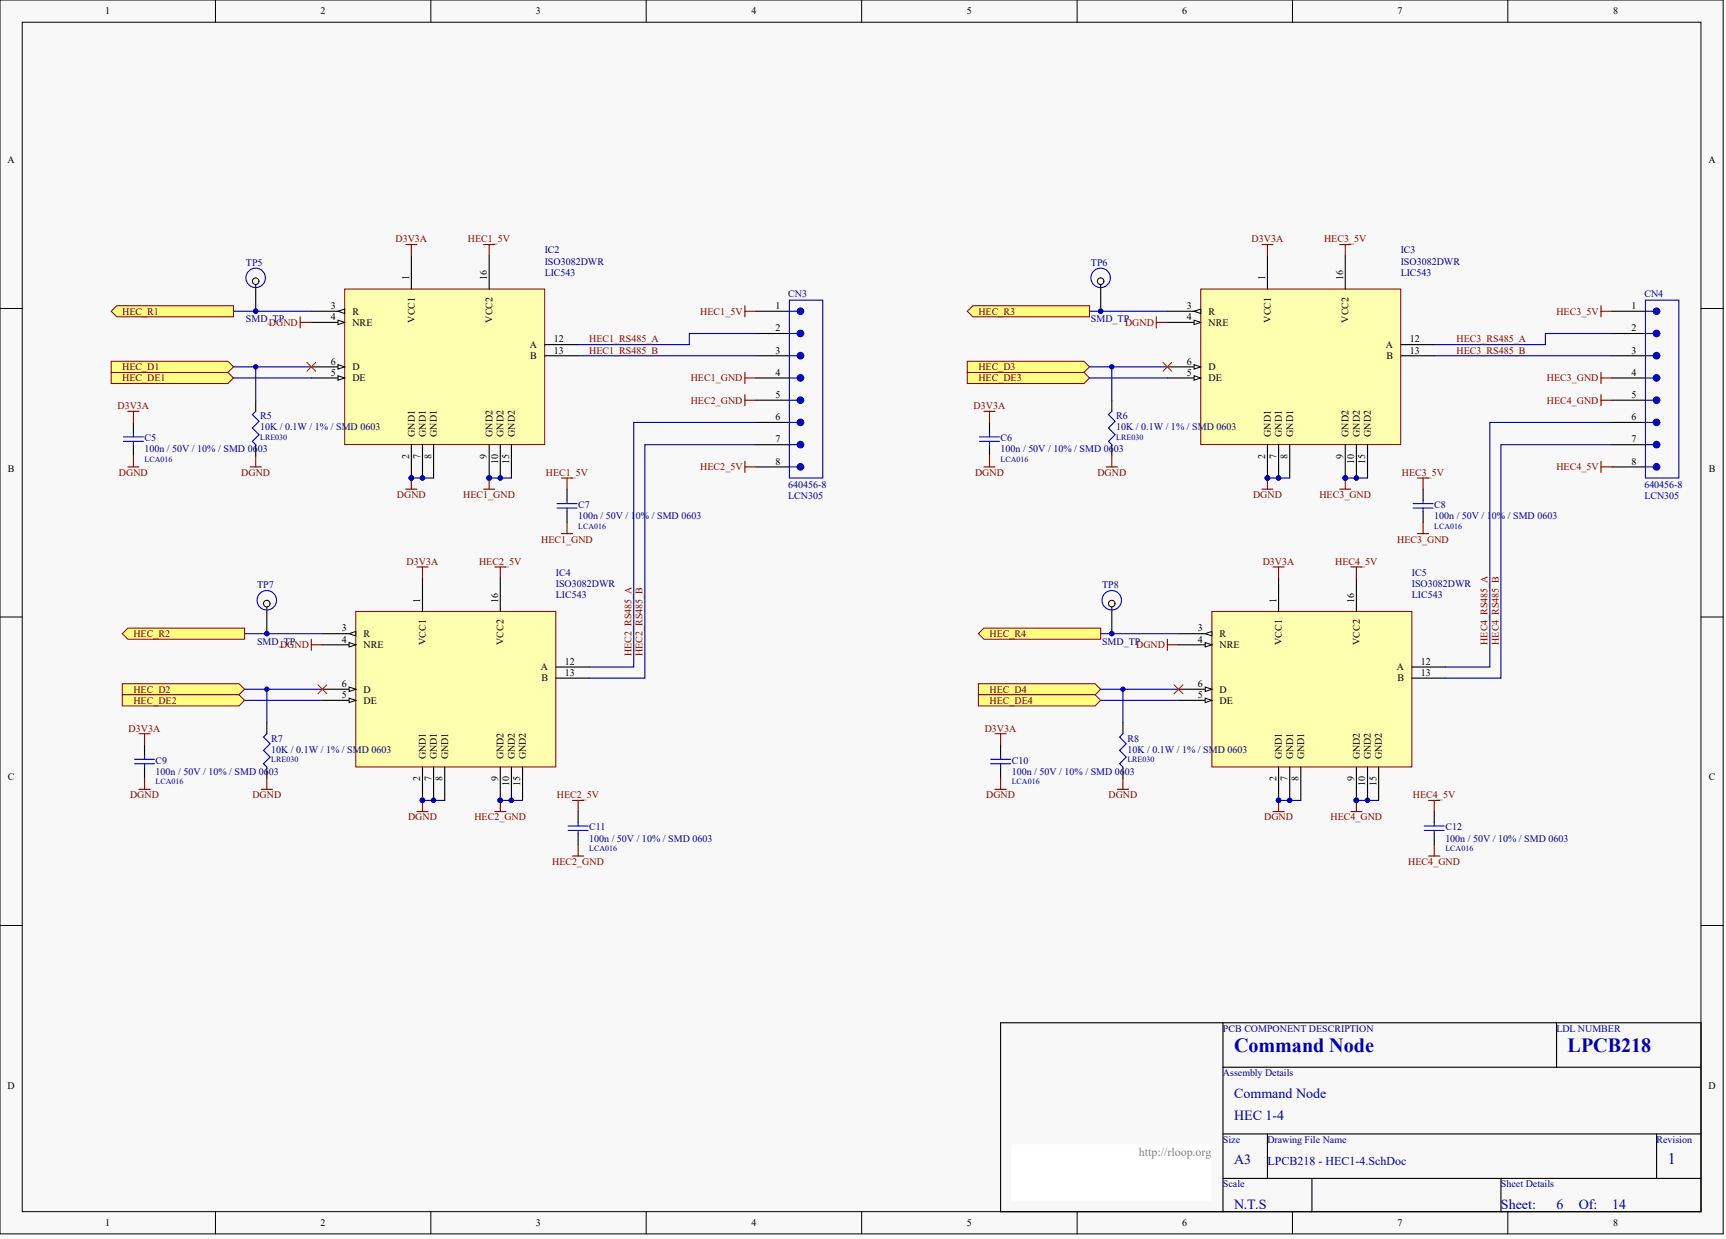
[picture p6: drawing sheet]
<svg xmlns="http://www.w3.org/2000/svg" width="656mm" height="471mm" viewBox="0 0 656 471" stroke-linecap="round" stroke-linejoin="round" font-family="sans-serif">
<defs><g id="words">
<g font-size="7.6" fill="#000080">
<text x="469.2" y="399.8">Command Node</text>
<text x="596" y="399.8">LPCB218</text>
</g>
<text font-size="6.1" fill="#000080" x="634" y="442.4">1</text>
<g font-size="5.3" fill="#000080">
<text x="469.2" y="417.2">Command Node</text>
<text x="469.2" y="425.7">HEC 1-4</text>
<text x="469.2" y="442.6">A3</text>
<text x="469.2" y="459.5">N.T.S</text>
<text x="570.6" y="459.5">Sheet:</text>
<text x="591.7" y="459.5">6</text>
<text x="600.2" y="459.5">Of:</text>
<text x="612.9" y="459.5">14</text>
</g>
<text font-size="4.6" fill="#808080" x="432.9" y="439.3">http://rloop.org</text>
<text font-size="4.6" fill="#000080" x="481.8" y="442.7">LPCB218 - HEC1-4.SchDoc</text>
<g font-size="3.8">
<text x="40" y="5.5">1</text>
<text x="121.9" y="5.5">2</text>
<text x="203.8" y="5.5">3</text>
<text x="285.7" y="5.5">4</text>
<text x="367.6" y="5.5">5</text>
<text x="449.5" y="5.5">6</text>
<text x="531.3" y="5.5">7</text>
<text x="613.3" y="5.5">8</text>
<text x="2.8" y="62">A</text>
<text x="649.5" y="62">A</text>
<text x="155.5" y="106.5" transform="rotate(-90 155.5 106.5)">1</text>
<text x="185.1" y="106.5" transform="rotate(-90 185.1 106.5)">16</text>
<text x="481" y="106.5" transform="rotate(-90 481 106.5)">1</text>
<text x="510.6" y="106.5" transform="rotate(-90 510.6 106.5)">16</text>
<text x="125.7" y="117.5">3</text>
<text x="134" y="119.6">R</text>
<text x="294.8" y="117.5">1</text>
<text x="451.2" y="117.5">3</text>
<text x="459.4" y="119.6">R</text>
<text x="620.3" y="117.5">1</text>
<text x="125.7" y="121.7">4</text>
<text x="134" y="123.8">NRE</text>
<text x="157.7" y="122.6" transform="rotate(-90 157.7 122.6)">VCC1</text>
<text x="187.2" y="122.6" transform="rotate(-90 187.2 122.6)">VCC2</text>
<text x="294.8" y="125.9">2</text>
<text x="451.2" y="121.7">4</text>
<text x="459.4" y="123.8">NRE</text>
<text x="483.1" y="122.6" transform="rotate(-90 483.1 122.6)">VCC1</text>
<text x="512.7" y="122.6" transform="rotate(-90 512.7 122.6)">VCC2</text>
<text x="620.3" y="125.9">2</text>
<text x="210.5" y="130.2">12</text>
<text x="535.9" y="130.2">12</text>
<text x="201.4" y="132.3">A</text>
<text x="201.6" y="136.5">B</text>
<text x="210.5" y="134.4">13</text>
<text x="294.8" y="134.4">3</text>
<text x="526.9" y="132.3">A</text>
<text x="527.1" y="136.5">B</text>
<text x="535.9" y="134.4">13</text>
<text x="620.3" y="134.4">3</text>
<text x="125.7" y="138.6">6</text>
<text x="125.7" y="142.8">5</text>
<text x="134" y="140.7">D</text>
<text x="294.8" y="142.8">4</text>
<text x="451.2" y="138.6">6</text>
<text x="451.2" y="142.8">5</text>
<text x="459.4" y="140.7">D</text>
<text x="620.3" y="142.8">4</text>
<text x="134" y="144.9">DE</text>
<text x="459.4" y="144.9">DE</text>
<text x="294.8" y="151.3">5</text>
<text x="620.3" y="151.3">5</text>
<text x="294.8" y="159.7">6</text>
<text x="620.3" y="159.7">6</text>
<text x="157.7" y="166.1" transform="rotate(-90 157.7 166.1)">GND1</text>
<text x="161.9" y="166.1" transform="rotate(-90 161.9 166.1)">GND1</text>
<text x="166.1" y="166.1" transform="rotate(-90 166.1 166.1)">GND1</text>
<text x="187.2" y="166.1" transform="rotate(-90 187.2 166.1)">GND2</text>
<text x="191.5" y="166.1" transform="rotate(-90 191.5 166.1)">GND2</text>
<text x="195.7" y="166.1" transform="rotate(-90 195.7 166.1)">GND2</text>
<text x="483.1" y="166.1" transform="rotate(-90 483.1 166.1)">GND1</text>
<text x="487.3" y="166.1" transform="rotate(-90 487.3 166.1)">GND1</text>
<text x="491.6" y="166.1" transform="rotate(-90 491.6 166.1)">GND1</text>
<text x="512.7" y="166.1" transform="rotate(-90 512.7 166.1)">GND2</text>
<text x="516.9" y="166.1" transform="rotate(-90 516.9 166.1)">GND2</text>
<text x="521.2" y="166.1" transform="rotate(-90 521.2 166.1)">GND2</text>
<text x="294.8" y="168.2">7</text>
<text x="620.3" y="168.2">7</text>
<text x="3" y="179.3">B</text>
<text x="155.5" y="174.3" transform="rotate(-90 155.5 174.3)">2</text>
<text x="159.8" y="174.3" transform="rotate(-90 159.8 174.3)">7</text>
<text x="164" y="174.3" transform="rotate(-90 164 174.3)">8</text>
<text x="185.1" y="174.3" transform="rotate(-90 185.1 174.3)">9</text>
<text x="189.4" y="176.2" transform="rotate(-90 189.4 176.2)">10</text>
<text x="193.6" y="176.2" transform="rotate(-90 193.6 176.2)">15</text>
<text x="294.8" y="176.6">8</text>
<text x="481" y="174.3" transform="rotate(-90 481 174.3)">2</text>
<text x="485.2" y="174.3" transform="rotate(-90 485.2 174.3)">7</text>
<text x="489.5" y="174.3" transform="rotate(-90 489.5 174.3)">8</text>
<text x="510.6" y="174.3" transform="rotate(-90 510.6 174.3)">9</text>
<text x="514.8" y="176.2" transform="rotate(-90 514.8 176.2)">10</text>
<text x="519" y="176.2" transform="rotate(-90 519 176.2)">15</text>
<text x="620.3" y="176.6">8</text>
<text x="649.6" y="179.3">B</text>
<text x="159.8" y="229" transform="rotate(-90 159.8 229)">1</text>
<text x="189.4" y="229" transform="rotate(-90 189.4 229)">16</text>
<text x="485.2" y="229" transform="rotate(-90 485.2 229)">1</text>
<text x="514.8" y="229" transform="rotate(-90 514.8 229)">16</text>
<text x="130" y="240">3</text>
<text x="130" y="244.2">4</text>
<text x="138.2" y="242.1">R</text>
<text x="161.9" y="245.1" transform="rotate(-90 161.9 245.1)">VCC1</text>
<text x="191.5" y="245.1" transform="rotate(-90 191.5 245.1)">VCC2</text>
<text x="455.4" y="240">3</text>
<text x="455.4" y="244.2">4</text>
<text x="463.7" y="242.1">R</text>
<text x="487.3" y="245.1" transform="rotate(-90 487.3 245.1)">VCC1</text>
<text x="516.9" y="245.1" transform="rotate(-90 516.9 245.1)">VCC2</text>
<text x="138.2" y="246.4">NRE</text>
<text x="463.7" y="246.4">NRE</text>
<text x="205.6" y="254.8">A</text>
<text x="214.7" y="252.7">12</text>
<text x="214.7" y="256.9">13</text>
<text x="531.1" y="254.8">A</text>
<text x="540.2" y="252.7">12</text>
<text x="540.2" y="256.9">13</text>
<text x="130" y="261.1">6</text>
<text x="138.2" y="263.3">D</text>
<text x="205.8" y="259">B</text>
<text x="455.4" y="261.1">6</text>
<text x="463.7" y="263.3">D</text>
<text x="531.3" y="259">B</text>
<text x="130" y="265.4">5</text>
<text x="138.2" y="267.5">DE</text>
<text x="455.4" y="265.4">5</text>
<text x="463.7" y="267.5">DE</text>
<text x="161.9" y="288.6" transform="rotate(-90 161.9 288.6)">GND1</text>
<text x="166.1" y="288.6" transform="rotate(-90 166.1 288.6)">GND1</text>
<text x="170.3" y="288.6" transform="rotate(-90 170.3 288.6)">GND1</text>
<text x="191.5" y="288.6" transform="rotate(-90 191.5 288.6)">GND2</text>
<text x="195.7" y="288.6" transform="rotate(-90 195.7 288.6)">GND2</text>
<text x="199.9" y="288.6" transform="rotate(-90 199.9 288.6)">GND2</text>
<text x="487.3" y="288.6" transform="rotate(-90 487.3 288.6)">GND1</text>
<text x="491.6" y="288.6" transform="rotate(-90 491.6 288.6)">GND1</text>
<text x="495.8" y="288.6" transform="rotate(-90 495.8 288.6)">GND1</text>
<text x="516.9" y="288.6" transform="rotate(-90 516.9 288.6)">GND2</text>
<text x="521.2" y="288.6" transform="rotate(-90 521.2 288.6)">GND2</text>
<text x="525.4" y="288.6" transform="rotate(-90 525.4 288.6)">GND2</text>
<text x="3" y="296.6">C</text>
<text x="159.8" y="296.9" transform="rotate(-90 159.8 296.9)">2</text>
<text x="164" y="296.9" transform="rotate(-90 164 296.9)">7</text>
<text x="168.2" y="296.9" transform="rotate(-90 168.2 296.9)">8</text>
<text x="189.4" y="296.9" transform="rotate(-90 189.4 296.9)">9</text>
<text x="193.6" y="298.8" transform="rotate(-90 193.6 298.8)">10</text>
<text x="197.8" y="298.8" transform="rotate(-90 197.8 298.8)">15</text>
<text x="485.2" y="296.9" transform="rotate(-90 485.2 296.9)">2</text>
<text x="489.5" y="296.9" transform="rotate(-90 489.5 296.9)">7</text>
<text x="493.7" y="296.9" transform="rotate(-90 493.7 296.9)">8</text>
<text x="514.8" y="296.9" transform="rotate(-90 514.8 296.9)">9</text>
<text x="519" y="298.8" transform="rotate(-90 519 298.8)">10</text>
<text x="523.3" y="298.8" transform="rotate(-90 523.3 298.8)">15</text>
<text x="649.6" y="296.6">C</text>
<text x="2.8" y="413.8">D</text>
<text x="649.5" y="413.8">D</text>
<text x="40" y="466.1">1</text>
<text x="121.9" y="466.1">2</text>
<text x="203.8" y="466.1">3</text>
<text x="285.7" y="466.1">4</text>
<text x="367.6" y="466.1">5</text>
<text x="449.5" y="466.1">6</text>
<text x="531.3" y="466.1">7</text>
<text x="613.3" y="466.1">8</text>
</g>
<g font-size="3.8" fill="#800000">
<text x="150.3" y="92.1">D3V3A</text>
<text x="177.9" y="92.1">HEC1_5V</text>
<text x="475.8" y="92.1">D3V3A</text>
<text x="503.4" y="92.1">HEC3_5V</text>
<text x="46.5" y="119.6">HEC_R1</text>
<text x="266.2" y="119.6">HEC1_5V</text>
<text x="371.9" y="119.6">HEC_R3</text>
<text x="591.7" y="119.6">HEC3_5V</text>
<text x="102.2" y="123.8">DGND</text>
<text x="427.7" y="123.8">DGND</text>
<text x="224" y="130.2">HEC1_RS485_A</text>
<text x="553.7" y="130.2">HEC3_RS485_A</text>
<text x="224" y="134.4">HEC1_RS485_B</text>
<text x="553.7" y="134.4">HEC3_RS485_B</text>
<text x="46.5" y="140.7">HEC_D1</text>
<text x="371.9" y="140.7">HEC_D3</text>
<text x="46.5" y="144.9">HEC_DE1</text>
<text x="262.6" y="144.9">HEC1_GND</text>
<text x="371.9" y="144.9">HEC_DE3</text>
<text x="588.1" y="144.9">HEC3_GND</text>
<text x="44.7" y="155.5">D3V3A</text>
<text x="262.6" y="153.4">HEC2_GND</text>
<text x="370.1" y="155.5">D3V3A</text>
<text x="588.1" y="153.4">HEC4_GND</text>
<text x="266.2" y="178.7">HEC2_5V</text>
<text x="591.7" y="178.7">HEC4_5V</text>
<text x="45.2" y="180.9">DGND</text>
<text x="91.7" y="180.9">DGND</text>
<text x="207.5" y="180.9">HEC1_5V</text>
<text x="370.7" y="180.9">DGND</text>
<text x="417.2" y="180.9">DGND</text>
<text x="532.9" y="180.9">HEC3_5V</text>
<text x="150.9" y="189.3">DGND</text>
<text x="176.1" y="189.3">HEC1_GND</text>
<text x="476.3" y="189.3">DGND</text>
<text x="501.6" y="189.3">HEC3_GND</text>
<text x="205.7" y="206.2">HEC1_GND</text>
<text x="531.2" y="206.2">HEC3_GND</text>
<text x="154.6" y="214.7">D3V3A</text>
<text x="182.1" y="214.7">HEC2_5V</text>
<text x="480" y="214.7">D3V3A</text>
<text x="507.6" y="214.7">HEC4_5V</text>
<text x="50.7" y="242.1">HEC_R2</text>
<text x="376.2" y="242.1">HEC_R4</text>
<text x="565.5" y="245.1" transform="rotate(-90 565.5 245.1)">HEC4_RS485_A</text>
<text x="569.8" y="245.1" transform="rotate(-90 569.8 245.1)">HEC4_RS485_B</text>
<text x="106.5" y="246.4">DGND</text>
<text x="240.1" y="249.3" transform="rotate(-90 240.1 249.3)">HEC2_RS485_A</text>
<text x="244.3" y="249.3" transform="rotate(-90 244.3 249.3)">HEC2_RS485_B</text>
<text x="431.9" y="246.4">DGND</text>
<text x="50.7" y="263.3">HEC_D2</text>
<text x="376.2" y="263.3">HEC_D4</text>
<text x="50.7" y="267.5">HEC_DE2</text>
<text x="376.2" y="267.5">HEC_DE4</text>
<text x="48.9" y="278.1">D3V3A</text>
<text x="374.4" y="278.1">D3V3A</text>
<text x="49.5" y="303.4">DGND</text>
<text x="95.9" y="303.4">DGND</text>
<text x="211.7" y="303.4">HEC2_5V</text>
<text x="374.9" y="303.4">DGND</text>
<text x="421.4" y="303.4">DGND</text>
<text x="537.2" y="303.4">HEC4_5V</text>
<text x="155.1" y="311.9">DGND</text>
<text x="180.4" y="311.9">HEC2_GND</text>
<text x="480.6" y="311.9">DGND</text>
<text x="505.8" y="311.9">HEC4_GND</text>
<text x="209.9" y="328.8">HEC2_GND</text>
<text x="535.4" y="328.8">HEC4_GND</text>
</g>
<g font-size="3.8" fill="#000080">
<text x="93.5" y="101.1">TP5</text>
<text x="207.1" y="96.3">IC2</text>
<text x="207.1" y="100.6">ISO3082DWR</text>
<text x="414.7" y="101.1">TP6</text>
<text x="532.6" y="96.3">IC3</text>
<text x="532.6" y="100.6">ISO3082DWR</text>
<text x="207.1" y="104.8">LIC543</text>
<text x="532.6" y="104.8">LIC543</text>
<text x="299.7" y="112.8">CN3</text>
<text x="625.1" y="112.8">CN4</text>
<text x="93.5" y="122.5">SMD_TP</text>
<text x="414.7" y="122.5">SMD_TP</text>
<text x="98.9" y="159.3">R5</text>
<text x="424.4" y="159.3">R6</text>
<text x="54.9" y="167.8">C5</text>
<text x="98.9" y="163.5">10K / 0.1W / 1% / SMD 0603</text>
<text x="380.4" y="167.8">C6</text>
<text x="424.4" y="163.5">10K / 0.1W / 1% / SMD 0603</text>
<text x="54.9" y="172">100n / 50V / 10% / SMD 0603</text>
<text x="380.4" y="172">100n / 50V / 10% / SMD 0603</text>
<text x="299.7" y="185.5">640456-8</text>
<text x="625.1" y="185.5">640456-8</text>
<text x="299.7" y="189.7">LCN305</text>
<text x="625.1" y="189.7">LCN305</text>
<text x="219.8" y="193.1">C7</text>
<text x="219.8" y="197.3">100n / 50V / 10% / SMD 0603</text>
<text x="545.2" y="193.1">C8</text>
<text x="545.2" y="197.3">100n / 50V / 10% / SMD 0603</text>
<text x="211.3" y="218.9">IC4</text>
<text x="536.8" y="218.9">IC5</text>
<text x="97.7" y="223.6">TP7</text>
<text x="211.3" y="227.3">LIC543</text>
<text x="211.3" y="223.1">ISO3082DWR</text>
<text x="418.9" y="223.6">TP8</text>
<text x="536.8" y="227.3">LIC543</text>
<text x="536.8" y="223.1">ISO3082DWR</text>
<text x="97.7" y="245.1">SMD_TP</text>
<text x="418.9" y="245.1">SMD_TP</text>
<text x="103.1" y="281.9">R7</text>
<text x="428.6" y="281.9">R8</text>
<text x="103.1" y="286.1">10K / 0.1W / 1% / SMD 0603</text>
<text x="428.6" y="286.1">10K / 0.1W / 1% / SMD 0603</text>
<text x="59.2" y="290.3">C9</text>
<text x="384.6" y="290.3">C10</text>
<text x="59.2" y="294.5">100n / 50V / 10% / SMD 0603</text>
<text x="384.6" y="294.5">100n / 50V / 10% / SMD 0603</text>
<text x="224" y="315.7">C11</text>
<text x="549.5" y="315.7">C12</text>
<text x="224" y="319.9">100n / 50V / 10% / SMD 0603</text>
<text x="549.5" y="319.9">100n / 50V / 10% / SMD 0603</text>
<text x="464.9" y="392.1">PCB COMPONENT DESCRIPTION</text>
<text x="591.7" y="392.1">LDL NUMBER</text>
<text x="464.9" y="409">Assembly Details</text>
<text x="464.9" y="434.4">Size</text>
<text x="481.8" y="434.4">Drawing File Name</text>
<text x="629.8" y="434.4">Revision</text>
<text x="464.9" y="451.3">Scale</text>
<text x="570.6" y="451.3">Sheet Details</text>
</g>
<g font-size="3" fill="#000080">
<text x="98.9" y="167.1">LRE030</text>
<text x="424.4" y="167.1">LRE030</text>
<text x="54.9" y="175.5">LCA016</text>
<text x="380.4" y="175.5">LCA016</text>
<text x="219.8" y="200.9">LCA016</text>
<text x="545.2" y="200.9">LCA016</text>
<text x="103.1" y="289.6">LRE030</text>
<text x="428.6" y="289.6">LRE030</text>
<text x="59.2" y="298.1">LCA016</text>
<text x="384.6" y="298.1">LCA016</text>
<text x="224" y="323.4">LCA016</text>
<text x="549.5" y="323.4">LCA016</text>
</g>
</g></defs>
<g fill="#f8f8f8" stroke="#000" stroke-width=".38">
<path d="M0 0h655.1v469h-655.1z"/>
<path d="M8.5 8.5h638.1v452.1h-638.1z"/>
</g>
<g fill="none" stroke="#000" stroke-width=".38">
<path d="M81.9 0v8.5M163.8 0v8.5M245.7 0v8.5M327.6 0v8.5M409.5 0v8.5M491.4 0v8.5M573.2 0v8.5M0 117.3h8.5M646.7 117.3h8.4M0 234.5h8.5M646.7 234.5h8.4M0 351.8h8.5"/>
<path d="M646.7 351.8h8.4M81.9 460.6v8.5M163.8 460.6v8.5M245.7 460.6v8.5M327.6 460.6v8.5M409.5 460.6v8.5M491.4 460.6v8.5M573.2 460.6v8.5"/>
</g>
<path d="M380.4 388.8h266.3v71.8h-266.3zM464.9 388.8v71.8M591.7 388.8v16.9M464.9 405.7h181.8M464.9 431h181.8M481.8 431v16.9M629.8 431v16.9M464.9 447.9h181.8M498.7 447.9v12.7M570.6 447.9v12.7" fill="none" stroke="#000" stroke-width=".42"/>
<path d="M384.6 435.2h76.1v21.1h-76.1z" fill="#fff" stroke="#fff" stroke-width=".38"/>
<path d="M131 109.9h76.1v59.1h-76.1z" fill="#ffffb0" stroke="#800000" stroke-width=".38"/>
<path d="M118.3 118.3h12.7" fill="none" stroke="#000" stroke-width=".42"/>
<path d="M128.5 118.3l2.5-.8v1.7z" fill="#f8f8f8" stroke="#000" stroke-width=".38"/>
<path d="M118.3 122.5h12.7" fill="none" stroke="#000" stroke-width=".42"/>
<path d="M128.5 121.7l2.5 .8-2.5 .9z" fill="#f8f8f8" stroke="#000" stroke-width=".38"/>
<path d="M118.3 139.4h12.7" fill="none" stroke="#000" stroke-width=".42"/>
<path d="M128.5 138.6l2.5 .8-2.5 .9z" fill="#f8f8f8" stroke="#000" stroke-width=".38"/>
<path d="M118.3 143.7h12.7" fill="none" stroke="#000" stroke-width=".42"/>
<path d="M128.5 142.8l2.5 .9-2.5 .8z" fill="#f8f8f8" stroke="#000" stroke-width=".38"/>
<path d="M156.4 97.2v12.7M186 97.2v12.7M207.1 131h12.7M207.1 135.2h12.7M50.7 160.6v4.2M50.7 169v4.3M156.4 169v12.7M160.6 169v12.7M164.8 169v12.7M186 169v12.7M190.2 169v12.7M194.4 169v12.7" fill="none" stroke="#000" stroke-width=".42"/>
<g fill="#000080" stroke="#000080" stroke-width=".38">
<circle cx="156.4" cy="181.7" r=".82"/>
<circle cx="160.6" cy="181.7" r=".82"/>
<circle cx="186" cy="181.7" r=".82"/>
<circle cx="190.2" cy="181.7" r=".82"/>
</g>
<path d="M154.3 93h4.2M156.4 93v4.2M114.1 120.4v4.3M114.1 122.5h4.2M48.6 156.4h4.2M50.7 156.4v4.2M48.6 177.5h4.2M50.7 173.3v4.2M154.3 185.9h4.2M156.4 181.7v4.2" fill="none" stroke="#800000" stroke-width=".42"/>
<path d="M156.4 181.7h8.4" fill="none" stroke="#000080" stroke-width=".42"/>
<path d="M46.9 167.8h7.6M46.9 166.1h7.6M50.7 164.8v1.3M50.7 167.8v1.2" fill="none" stroke="#00f" stroke-width=".42"/>
<path d="M42.3 118.3l2.1-2.1h44.4v4.2h-44.4z" fill-rule="evenodd" fill="#ffff80" stroke="#800000" stroke-width=".38"/>
<path d="M88.8 118.3h29.5" fill="none" stroke="#000080" stroke-width=".42"/>
<path d="M42.3 137.3h44.3l2.2 2.1-2.2 2.2h-44.3z" fill-rule="evenodd" fill="#ffff80" stroke="#800000" stroke-width=".38"/>
<path d="M88.8 139.4h29.5" fill="none" stroke="#000080" stroke-width=".42"/>
<path d="M42.3 141.6h44.3l2.2 2.1-2.2 2.1h-44.3z" fill-rule="evenodd" fill="#ffff80" stroke="#800000" stroke-width=".38"/>
<path d="M97.2 139.4v12.7M219.8 135.2h67.6M287.4 126.8h-25.3v4.2h-42.3M88.8 143.7h29.5M186 181.7h8.4" fill="none" stroke="#000080" stroke-width=".42"/>
<path d="M287.4 118.3h12.7M287.4 126.8h12.7M287.4 135.2h12.7M97.2 152.1v4.3M287.4 143.7h12.7M287.4 152.1h12.7M97.2 169v4.3M287.4 160.6h12.7M287.4 169h12.7M287.4 177.5h12.7M215.6 185.9v4.3M215.6 194.4v4.2" fill="none" stroke="#000" stroke-width=".42"/>
<g fill="none" stroke="#00f" stroke-width=".42">
<path d="M300.1 114.1h12.7v67.6h-12.7zM300.1 118.3h3M300.1 126.8h3M300.1 135.2h3M97.2 156.4l-1.3 1.2 2.6 2.6-2.6 2.5 2.6 2.5-2.6 2.6 1.3 1.2M300.1 143.7h3M300.1 152.1h3M300.1 160.6h3M300.1 169h3M300.1 177.5h3M211.8 193.1h7.6M211.8 191.4h7.6"/>
<path d="M215.6 190.2v1.2M215.6 193.1v1.3"/>
</g>
<g fill="none" stroke="#800000" stroke-width=".42">
<path d="M183.9 93h4.2M186 93v4.2M283.2 116.2v4.2M283.2 118.3h4.2M283.2 141.6v4.2M283.2 150v4.2M283.2 143.7h4.2M283.2 152.1h4.2M95.1 177.5h4.2M97.2 173.3v4.2M283.2 177.5h4.2M283.2 175.4v4.2"/>
<path d="M183.9 185.9h4.2M186 181.7v4.2M213.4 181.7h4.3M215.6 181.7v4.2M215.6 198.6v4.2M213.4 202.8h4.3"/>
</g>
<g fill="#000080" stroke="#000080" stroke-width=".38">
<circle cx="97.2" cy="139.4" r=".82"/>
<circle cx="186" cy="181.7" r=".82"/>
</g>
<g fill="#00f" stroke="#00f" stroke-width=".42">
<circle cx="304.3" cy="126.8" r="1.25"/>
<circle cx="304.3" cy="118.3" r="1.25"/>
<circle cx="304.3" cy="135.2" r="1.25"/>
<circle cx="304.3" cy="143.7" r="1.25"/>
<circle cx="304.3" cy="160.6" r="1.25"/>
<circle cx="304.3" cy="152.1" r="1.25"/>
<circle cx="304.3" cy="169" r="1.25"/>
<circle cx="304.3" cy="177.5" r="1.25"/>
</g>
<path d="M135.3 232.4h76v59.1h-76z" fill="#ffffb0" stroke="#800000" stroke-width=".38"/>
<path d="M122.6 240.9h12.7" fill="none" stroke="#000" stroke-width=".42"/>
<path d="M132.7 240.9l2.6-.9v1.7z" fill="#f8f8f8" stroke="#000" stroke-width=".38"/>
<path d="M122.6 245.1h12.7" fill="none" stroke="#000" stroke-width=".42"/>
<path d="M132.7 244.2l2.6 .9-2.6 .8z" fill="#f8f8f8" stroke="#000" stroke-width=".38"/>
<path d="M122.6 262h12.7" fill="none" stroke="#000" stroke-width=".42"/>
<path d="M132.7 261.1l2.6 .9-2.6 .8z" fill="#f8f8f8" stroke="#000" stroke-width=".38"/>
<path d="M122.6 266.2h12.7" fill="none" stroke="#000" stroke-width=".42"/>
<path d="M132.7 265.4l2.6 .8-2.6 .9z" fill="#f8f8f8" stroke="#000" stroke-width=".38"/>
<path d="M160.6 219.7v12.7M190.2 219.7v12.7M211.3 253.5h12.7M211.3 257.8h12.7M54.9 283.1v4.2M54.9 291.6v4.2M160.6 291.6v12.7M164.8 291.6v12.7M169.1 291.6v12.7M190.2 291.6v12.7M194.4 291.6v12.7M198.7 291.6v12.7" fill="none" stroke="#000" stroke-width=".42"/>
<g fill="#000080" stroke="#000080" stroke-width=".38">
<circle cx="160.6" cy="304.2" r=".82"/>
<circle cx="164.8" cy="304.2" r=".82"/>
<circle cx="190.2" cy="304.2" r=".82"/>
<circle cx="194.4" cy="304.2" r=".82"/>
</g>
<path d="M158.5 215.5h4.2M160.6 215.5v4.2M118.3 243v4.2M118.3 245.1h4.3M52.8 278.9h4.3M54.9 278.9v4.2M54.9 295.8v4.2M52.8 300h4.3M158.5 308.5h4.2M160.6 304.3v4.2" fill="none" stroke="#800000" stroke-width=".42"/>
<path d="M160.6 304.3h8.5" fill="none" stroke="#000080" stroke-width=".42"/>
<path d="M51.1 290.3h7.7M51.1 288.6h7.7M54.9 287.3v1.3M54.9 290.3v1.3" fill="none" stroke="#00f" stroke-width=".42"/>
<path d="M46.5 240.9l2.1-2.1h44.4v4.2h-44.4z" fill-rule="evenodd" fill="#ffff80" stroke="#800000" stroke-width=".38"/>
<path d="M93 240.9h29.6" fill="none" stroke="#000080" stroke-width=".42"/>
<path d="M46.5 259.9h44.4l2.1 2.1-2.1 2.1h-44.4z" fill-rule="evenodd" fill="#ffff80" stroke="#800000" stroke-width=".38"/>
<path d="M93 262h29.6" fill="none" stroke="#000080" stroke-width=".42"/>
<path d="M46.5 264.1h44.4l2.1 2.1-2.1 2.1h-44.4z" fill-rule="evenodd" fill="#ffff80" stroke="#800000" stroke-width=".38"/>
<path d="M287.4 160.6h-46.5v92.9h-16.9M287.4 169h-42.3v88.8h-21.1M93 266.2h29.6M101.4 262v12.7M190.2 304.3h8.5" fill="none" stroke="#000080" stroke-width=".42"/>
<path d="M101.4 274.7v4.2M101.4 291.6v4.2M219.8 308.5v4.2M219.8 316.9v4.3" fill="none" stroke="#000" stroke-width=".42"/>
<path d="M101.4 278.9l-1.2 1.3 2.5 2.5-2.5 2.5 2.5 2.6-2.5 2.5 1.2 1.3M216 315.7h7.6M216 314h7.6M219.8 312.7v1.3M219.8 315.7v1.2" fill="none" stroke="#00f" stroke-width=".42"/>
<path d="M188.1 215.5h4.2M190.2 215.5v4.2M101.4 295.8v4.2M99.3 300h4.3M188.1 308.5h4.2M190.2 304.3v4.2M217.7 304.3h4.2M219.8 304.3v4.2M217.7 325.4h4.2M219.8 321.2v4.2" fill="none" stroke="#800000" stroke-width=".42"/>
<g fill="#000080" stroke="#000080" stroke-width=".38">
<circle cx="101.4" cy="262" r=".82"/>
<circle cx="190.2" cy="304.2" r=".82"/>
</g>
<path d="M456.5 109.9h76v59.1h-76z" fill="#ffffb0" stroke="#800000" stroke-width=".38"/>
<path d="M443.8 118.3h12.7" fill="none" stroke="#000" stroke-width=".42"/>
<path d="M453.9 118.3l2.6-.8v1.7z" fill="#f8f8f8" stroke="#000" stroke-width=".38"/>
<path d="M443.8 122.5h12.7" fill="none" stroke="#000" stroke-width=".42"/>
<path d="M453.9 121.7l2.6 .8-2.6 .9z" fill="#f8f8f8" stroke="#000" stroke-width=".38"/>
<path d="M443.8 139.4h12.7" fill="none" stroke="#000" stroke-width=".42"/>
<path d="M453.9 138.6l2.6 .8-2.6 .9z" fill="#f8f8f8" stroke="#000" stroke-width=".38"/>
<path d="M443.8 143.7h12.7" fill="none" stroke="#000" stroke-width=".42"/>
<path d="M453.9 142.8l2.6 .9-2.6 .8z" fill="#f8f8f8" stroke="#000" stroke-width=".38"/>
<path d="M481.8 97.2v12.7M511.4 97.2v12.7M532.6 131h12.6M532.6 135.2h12.6M376.2 160.6v4.2M376.2 169v4.3M481.8 169v12.7M486.1 169v12.7M490.3 169v12.7M511.4 169v12.7M515.7 169v12.7M519.9 169v12.7" fill="none" stroke="#000" stroke-width=".42"/>
<g fill="#000080" stroke="#000080" stroke-width=".38">
<circle cx="481.8" cy="181.7" r=".82"/>
<circle cx="486" cy="181.7" r=".82"/>
<circle cx="511.4" cy="181.7" r=".82"/>
<circle cx="515.6" cy="181.7" r=".82"/>
</g>
<path d="M479.7 93h4.3M481.8 93v4.2M439.6 120.4v4.3M439.6 122.5h4.2M374.1 156.4h4.2M376.2 156.4v4.2M374.1 177.5h4.2M376.2 173.3v4.2M479.7 185.9h4.3M481.8 181.7v4.2" fill="none" stroke="#800000" stroke-width=".42"/>
<path d="M481.8 181.7h8.5" fill="none" stroke="#000080" stroke-width=".42"/>
<path d="M372.4 167.8h7.6M372.4 166.1h7.6M376.2 164.8v1.3M376.2 167.8v1.2" fill="none" stroke="#00f" stroke-width=".42"/>
<path d="M367.7 118.3l2.1-2.1h44.4v4.2h-44.4z" fill-rule="evenodd" fill="#ffff80" stroke="#800000" stroke-width=".38"/>
<path d="M414.2 118.3h29.6" fill="none" stroke="#000080" stroke-width=".42"/>
<path d="M367.7 137.3h44.4l2.1 2.1-2.1 2.2h-44.4z" fill-rule="evenodd" fill="#ffff80" stroke="#800000" stroke-width=".38"/>
<path d="M414.2 139.4h29.6" fill="none" stroke="#000080" stroke-width=".42"/>
<path d="M367.7 141.6h44.4l2.1 2.1-2.1 2.1h-44.4z" fill-rule="evenodd" fill="#ffff80" stroke="#800000" stroke-width=".38"/>
<path d="M422.7 139.4v12.7M545.2 135.2h67.7M612.9 126.8h-25.4v4.2h-42.3M414.2 143.7h29.6M511.4 181.7h8.5" fill="none" stroke="#000080" stroke-width=".42"/>
<path d="M612.9 118.3h12.7M612.9 126.8h12.7M612.9 135.2h12.7M422.7 152.1v4.3M612.9 143.7h12.7M612.9 152.1h12.7M422.7 169v4.3M612.9 160.6h12.7M612.9 169h12.7M612.9 177.5h12.7M541 185.9v4.3M541 194.4v4.2" fill="none" stroke="#000" stroke-width=".42"/>
<g fill="none" stroke="#00f" stroke-width=".42">
<path d="M625.6 114.1h12.6v67.6h-12.6zM625.6 118.3h2.9M625.6 126.8h2.9M625.6 135.2h2.9M422.7 156.4l-1.3 1.2 2.5 2.6-2.5 2.5 2.5 2.5-2.5 2.6 1.3 1.2M625.6 143.7h2.9M625.6 152.1h2.9M625.6 160.6h2.9M625.6 169h2.9M625.6 177.5h2.9M537.2 193.1h7.6M537.2 191.4h7.6"/>
<path d="M541 190.2v1.2M541 193.1v1.3"/>
</g>
<g fill="none" stroke="#800000" stroke-width=".42">
<path d="M509.3 93h4.2M511.4 93v4.2M608.6 116.2v4.2M608.6 118.3h4.3M608.6 141.6v4.2M608.6 150v4.2M608.6 143.7h4.3M608.6 152.1h4.3M420.6 177.5h4.2M422.7 173.3v4.2M608.6 177.5h4.3M608.6 175.4v4.2"/>
<path d="M509.3 185.9h4.2M511.4 181.7v4.2M538.9 181.7h4.2M541 181.7v4.2M541 198.6v4.2M538.9 202.8h4.2"/>
</g>
<g fill="#000080" stroke="#000080" stroke-width=".38">
<circle cx="422.6" cy="139.4" r=".82"/>
<circle cx="511.4" cy="181.7" r=".82"/>
</g>
<g fill="#00f" stroke="#00f" stroke-width=".42">
<circle cx="629.8" cy="126.8" r="1.25"/>
<circle cx="629.8" cy="118.3" r="1.25"/>
<circle cx="629.8" cy="135.2" r="1.25"/>
<circle cx="629.8" cy="143.7" r="1.25"/>
<circle cx="629.8" cy="160.6" r="1.25"/>
<circle cx="629.8" cy="152.1" r="1.25"/>
<circle cx="629.8" cy="169" r="1.25"/>
<circle cx="629.8" cy="177.5" r="1.25"/>
</g>
<path d="M460.7 232.4h76v59.1h-76z" fill="#ffffb0" stroke="#800000" stroke-width=".38"/>
<path d="M448 240.9h12.7" fill="none" stroke="#000" stroke-width=".42"/>
<path d="M458.2 240.9l2.5-.9v1.7z" fill="#f8f8f8" stroke="#000" stroke-width=".38"/>
<path d="M448 245.1h12.7" fill="none" stroke="#000" stroke-width=".42"/>
<path d="M458.2 244.2l2.5 .9-2.5 .8z" fill="#f8f8f8" stroke="#000" stroke-width=".38"/>
<path d="M448 262h12.7" fill="none" stroke="#000" stroke-width=".42"/>
<path d="M458.2 261.1l2.5 .9-2.5 .8z" fill="#f8f8f8" stroke="#000" stroke-width=".38"/>
<path d="M448 266.2h12.7" fill="none" stroke="#000" stroke-width=".42"/>
<path d="M458.2 265.4l2.5 .8-2.5 .9z" fill="#f8f8f8" stroke="#000" stroke-width=".38"/>
<path d="M486.1 219.7v12.7M515.7 219.7v12.7M536.8 253.5h12.7M536.8 257.8h12.7M380.4 283.1v4.2M380.4 291.6v4.2M486.1 291.6v12.7M490.3 291.6v12.7M494.5 291.6v12.7M515.7 291.6v12.7M519.9 291.6v12.7M524.1 291.6v12.7" fill="none" stroke="#000" stroke-width=".42"/>
<g fill="#000080" stroke="#000080" stroke-width=".38">
<circle cx="486" cy="304.2" r=".82"/>
<circle cx="490.3" cy="304.2" r=".82"/>
<circle cx="515.6" cy="304.2" r=".82"/>
<circle cx="519.9" cy="304.2" r=".82"/>
</g>
<path d="M484 215.5h4.2M486.1 215.5v4.2M443.8 243v4.2M443.8 245.1h4.2M378.3 278.9h4.2M380.4 278.9v4.2M380.4 295.8v4.2M378.3 300h4.2M484 308.5h4.2M486.1 304.3v4.2" fill="none" stroke="#800000" stroke-width=".42"/>
<path d="M486.1 304.3h8.4" fill="none" stroke="#000080" stroke-width=".42"/>
<path d="M376.6 290.3h7.6M376.6 288.6h7.6M380.4 287.3v1.3M380.4 290.3v1.3" fill="none" stroke="#00f" stroke-width=".42"/>
<path d="M371.9 240.9l2.2-2.1h44.3v4.2h-44.3z" fill-rule="evenodd" fill="#ffff80" stroke="#800000" stroke-width=".38"/>
<path d="M418.4 240.9h29.6" fill="none" stroke="#000080" stroke-width=".42"/>
<path d="M371.9 259.9h44.4l2.1 2.1-2.1 2.1h-44.4z" fill-rule="evenodd" fill="#ffff80" stroke="#800000" stroke-width=".38"/>
<path d="M418.4 262h29.6" fill="none" stroke="#000080" stroke-width=".42"/>
<path d="M371.9 264.1h44.4l2.1 2.1-2.1 2.1h-44.4z" fill-rule="evenodd" fill="#ffff80" stroke="#800000" stroke-width=".38"/>
<path d="M612.9 160.6h-46.5v92.9h-16.9M612.9 169h-42.3v88.8h-21.1M418.4 266.2h29.6M426.9 262v12.7M515.7 304.3h8.4" fill="none" stroke="#000080" stroke-width=".42"/>
<path d="M97.2 105.6v12.7M426.9 274.7v4.2M426.9 291.6v4.2M545.2 308.5v4.2M545.2 316.9v4.3" fill="none" stroke="#000" stroke-width=".42"/>
<path d="M426.9 278.9l-1.3 1.3 2.6 2.5-2.6 2.5 2.6 2.6-2.6 2.5 1.3 1.3M541.4 315.7h7.6M541.4 314h7.6M545.2 312.7v1.3M545.2 315.7v1.2" fill="none" stroke="#00f" stroke-width=".42"/>
<path d="M513.5 215.5h4.3M515.7 215.5v4.2M426.9 295.8v4.2M424.8 300h4.2M513.5 308.5h4.3M515.7 304.3v4.2M543.1 304.3h4.3M545.2 304.3v4.2M543.1 325.4h4.3M545.2 321.2v4.2" fill="none" stroke="#800000" stroke-width=".42"/>
<g fill="#000080" stroke="#000080" stroke-width=".38">
<circle cx="426.9" cy="262" r=".82"/>
<circle cx="515.6" cy="304.2" r=".82"/>
</g>
<path d="M116.7 137.8l3.3 3.3M120 137.8l-3.3 3.3M442.1 137.8l3.4 3.3M445.5 137.8l-3.4 3.3M120.9 260.3l3.4 3.4M124.3 260.3l-3.4 3.4M446.3 260.3l3.4 3.4M449.7 260.3l-3.4 3.4" fill="none" stroke="#f00" stroke-width=".38"/>
<circle cx="97.2" cy="106.9" r="1.25" fill="#f8f8f8" stroke="#000" stroke-width=".38"/>
<circle cx="97.2" cy="118.3" r=".82" fill="#000080" stroke="#000080" stroke-width=".38"/>
<circle cx="97.2" cy="105.6" r="3.7" fill="none" stroke="#00f" stroke-width=".42"/>
<path d="M101.4 228.2v12.7" fill="none" stroke="#000" stroke-width=".42"/>
<circle cx="101.4" cy="229.4" r="1.25" fill="#f8f8f8" stroke="#000" stroke-width=".38"/>
<circle cx="101.4" cy="240.8" r=".82" fill="#000080" stroke="#000080" stroke-width=".38"/>
<circle cx="101.4" cy="228.2" r="3.7" fill="none" stroke="#00f" stroke-width=".42"/>
<path d="M418.4 105.6v12.7" fill="none" stroke="#000" stroke-width=".42"/>
<circle cx="418.4" cy="106.9" r="1.25" fill="#f8f8f8" stroke="#000" stroke-width=".38"/>
<circle cx="418.4" cy="118.3" r=".82" fill="#000080" stroke="#000080" stroke-width=".38"/>
<circle cx="418.4" cy="105.6" r="3.7" fill="none" stroke="#00f" stroke-width=".42"/>
<path d="M422.7 228.2v12.7" fill="none" stroke="#000" stroke-width=".42"/>
<circle cx="422.6" cy="229.4" r="1.25" fill="#f8f8f8" stroke="#000" stroke-width=".38"/>
<circle cx="422.6" cy="240.8" r=".82" fill="#000080" stroke="#000080" stroke-width=".38"/>
<circle cx="422.6" cy="228.2" r="3.7" fill="none" stroke="#00f" stroke-width=".42"/>
<use href="#words"/>
</svg>
